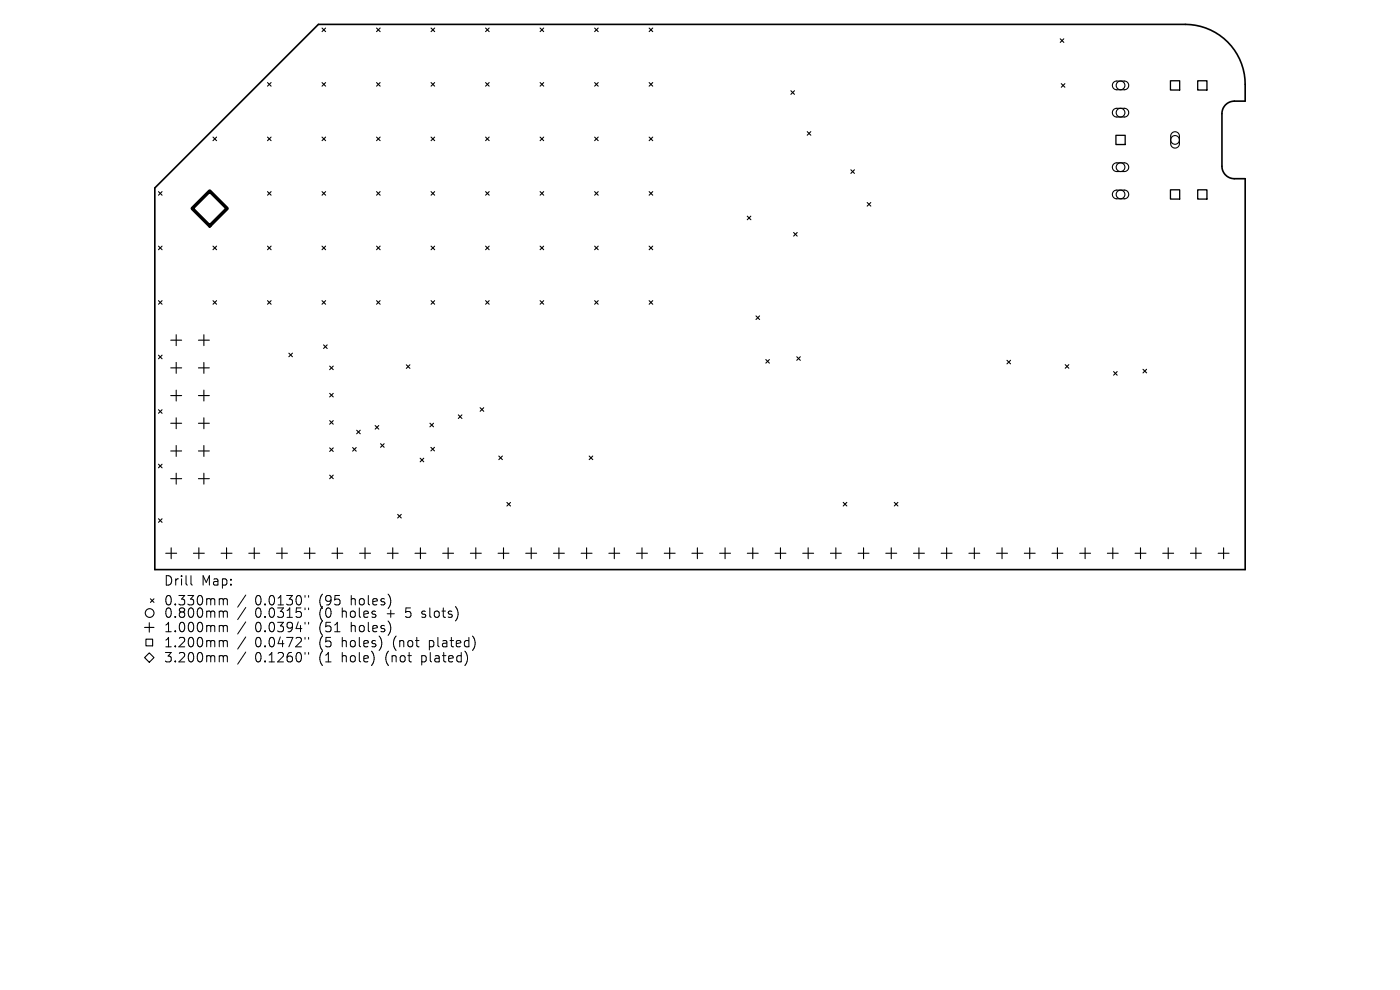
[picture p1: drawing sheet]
<svg xmlns="http://www.w3.org/2000/svg" width="297mm" height="210mm" viewBox="0 0 297 210" stroke-linecap="round" stroke-linejoin="round" font-family="sans-serif">
<defs><g id="words">
<g font-size="2.8">
<text x="34.7" y="124.5">Drill</text>
<text x="42.7" y="124.5">Map:</text>
<text x="34.7" y="128.7">0.330mm</text>
<text x="34.7" y="131.3">0.800mm</text>
<text x="54.1" y="128.7">0.0130&quot;</text>
<text x="54.1" y="131.3">0.0315&quot;</text>
<text x="67.8" y="128.7">(95</text>
<text x="67.8" y="131.3">(0</text>
<text x="72.8" y="131.3">holes</text>
<text x="74.7" y="128.7">holes)</text>
<text x="82.5" y="131.3">+</text>
<text x="86.7" y="131.3">5</text>
<text x="90.4" y="131.3">slots)</text>
<text x="34.7" y="134.4">1.000mm</text>
<text x="34.7" y="137.6">1.200mm</text>
<text x="54.1" y="134.4">0.0394&quot;</text>
<text x="54.1" y="137.6">0.0472&quot;</text>
<text x="67.8" y="134.4">(51</text>
<text x="67.8" y="137.6">(5</text>
<text x="72.8" y="137.6">holes)</text>
<text x="74.7" y="134.4">holes)</text>
<text x="83.9" y="137.6">(not</text>
<text x="91.7" y="137.6">plated)</text>
<text x="34.7" y="140.8">3.200mm</text>
<text x="54.1" y="140.8">0.1260&quot;</text>
<text x="67.8" y="140.8">(1</text>
<text x="72.8" y="140.8">hole)</text>
<text x="82.2" y="140.8">(not</text>
<text x="90.1" y="140.8">plated)</text>
</g>
</g></defs>
<path d="M67.5 5.2h183.9a12.7 12.7 0 0 1 12.8 12.7v3.6h-2.3a2.65 2.65 0 0 0-2.7 2.6v11.2a2.64 2.64 0 0 0 2.7 2.6h2.3v82.9h-231.4v-80.9z" fill="none" stroke="#000" stroke-width=".35"/>
<g fill="none" stroke="#000" stroke-width=".23">
<path d="M56.7 17.5l.8 .8M57.5 17.5l-.8 .8M68.3 5.9l.8 .8M68.3 17.5l.8 .8M69.1 5.9l-.8 .8M69.1 17.5l-.8 .8M79.9 17.5l.7 .8M79.9 5.9l.7 .8M80.6 17.5l-.7 .8M80.6 5.9l-.7 .8M91.4 17.5l.8 .8M91.4 5.9l.8 .8"/>
<path d="M92.2 5.9l-.8 .8M92.2 17.5l-.8 .8M103 17.5l.8 .8M103 5.9l.8 .8M103.8 5.9l-.8 .8M103.8 17.5l-.8 .8M114.6 17.5l.7 .8M114.6 5.9l.7 .8M115.3 5.9l-.7 .8M115.3 17.5l-.7 .8M126.1 17.5l.8 .8M126.1 5.9l.8 .8"/>
<path d="M126.9 17.5l-.8 .8M126.9 5.9l-.8 .8M137.7 17.5l.8 .8M137.7 5.9l.8 .8M138.5 5.9l-.8 .8M138.5 17.5l-.8 .8M167.8 19.2l.7 .8M168.5 19.2l-.7 .8M224.9 8.2l.8 .8M225.1 17.7l.8 .8M225.7 8.2l-.8 .8M225.9 17.7l-.8 .8"/>
<path d="M236.3 17.5l.5-.3h1.7a.93 .93 0 0 1 1 .9 .93 .93 0 0 1-1 .9h-1.6a.93 .93 0 0 1-.8-.5 .93 .93 0 0 1 .2-1zM45.2 29.1l.7 .7M45.9 29.1l-.7 .7M56.7 29.1l.8 .7M57.5 29.1l-.8 .7M68.3 29.1l.8 .7M69.1 29.1l-.8 .7M79.9 29.1l.7 .7M80.6 29.1l-.7 .7M91.4 29.1l.8 .7M92.2 29.1l-.8 .7M103 29.1l.8 .7"/>
<path d="M103.8 29.1l-.8 .7M114.6 29.1l.7 .7M115.3 29.1l-.7 .7M126.1 29.1l.8 .7M126.9 29.1l-.8 .7M137.7 29.1l.8 .7M138.5 29.1l-.8 .7M171.3 27.9l.7 .8M172 27.9l-.7 .8M180.5 36l.8 .8M181.3 36l-.8 .8M236.3 23.2l.5-.2h1.7a.93 .93 0 0 1 1 .9 .93 .93 0 0 1-1 .9h-1.6a.93 .93 0 0 1-.8-.5 .93 .93 0 0 1 .2-1.1z"/>
<path d="M236.3 34.8l.5-.3h1.7a.93 .93 0 0 1 1 1 .93 .93 0 0 1-1 .9h-1.6a.93 .93 0 0 1-.8-.6 .93 .93 0 0 1 .2-1zM248.6 28.2a.93 .93 0 0 1 1-.2 .93 .93 0 0 1 .6 .9v1.6a.93 .93 0 0 1-.9 .9 .93 .93 0 0 1-.9-.9v-1.7zM33.6 40.6l.8 .8M33.6 52.2l.8 .8M34.4 40.6l-.8 .8M34.4 52.2l-.8 .8M45.2 52.2l.7 .8M45.9 52.2l-.7 .8M56.7 40.6l.8 .8M56.7 52.2l.8 .8M57.5 40.6l-.8 .8M57.5 52.2l-.8 .8"/>
<path d="M68.3 40.6l.8 .8M68.3 52.2l.8 .8M69.1 40.6l-.8 .8M69.1 52.2l-.8 .8M79.9 40.6l.7 .8M79.9 52.2l.7 .8M80.6 40.6l-.7 .8M80.6 52.2l-.7 .8M91.4 40.6l.8 .8M91.4 52.2l.8 .8M92.2 40.6l-.8 .8M92.2 52.2l-.8 .8"/>
<path d="M103 40.6l.8 .8M103 52.2l.8 .8M103.8 40.6l-.8 .8M103.8 52.2l-.8 .8M114.6 40.6l.7 .8M114.6 52.2l.7 .8M115.3 40.6l-.7 .8M115.3 52.2l-.7 .8M126.1 40.6l.8 .8M126.1 52.2l.8 .8M126.9 40.6l-.8 .8M126.9 52.2l-.8 .8"/>
<path d="M137.7 40.6l.8 .8M137.7 52.2l.8 .8M138.5 40.6l-.8 .8M138.5 52.2l-.8 .8M158.5 45.8l.8 .8M159.3 45.8l-.8 .8M168.4 49.3l.7 .8M169.1 49.3l-.7 .8M184 43l.7 .7M184.7 43l-.7 .7M236.3 40.6l.5-.3h1.7a.93 .93 0 0 1 1 .9 .93 .93 0 0 1-1 1h-1.6a.93 .93 0 0 1-.8-.6 .93 .93 0 0 1 .2-1zM33.6 63.8l.8 .7"/>
<path d="M33.6 75.3l.8 .8M34.4 63.8l-.8 .7M34.4 75.3l-.8 .8M36.2 72.2h2.3M36.2 78h2.3M37.4 71v2.3M37.4 76.9v2.3M42.1 72.2h2.3M42.1 78h2.3M43.3 71v2.3M43.3 76.9v2.3M45.2 63.8l.7 .7"/>
<path d="M45.9 63.8l-.7 .7M56.7 63.8l.8 .7M57.5 63.8l-.8 .7M61.3 74.9l.7 .8M62 74.9l-.7 .8M68.3 63.8l.8 .7M68.6 73.2l.8 .7M69.1 63.8l-.8 .7M69.4 73.2l-.8 .7M69.9 77.7l.8 .7M70.7 77.7l-.8 .7M79.9 63.8l.7 .7"/>
<path d="M80.6 63.8l-.7 .7M86.2 77.4l.8 .7M87 77.4l-.8 .7M91.4 63.8l.8 .7M92.2 63.8l-.8 .7M103 63.8l.8 .7M103.8 63.8l-.8 .7M114.6 63.8l.7 .7M115.3 63.8l-.7 .7M126.1 63.8l.8 .7M126.9 63.8l-.8 .7M137.7 63.8l.8 .7"/>
<path d="M138.5 63.8l-.8 .7M160.4 67l.7 .8M161.1 67l-.7 .8M162.5 76.3l.7 .7M163.2 76.3l-.7 .7M169 75.7l.8 .7M169.8 75.7l-.8 .7M213.6 76.4l.8 .8M214.4 76.4l-.8 .8M226 77.4l.7 .7M226.7 77.4l-.7 .7M236.2 78.8l.8 .8"/>
<path d="M237 78.8l-.8 .8M242.5 78.3l.7 .8M243.2 78.3l-.7 .8M33.6 86.9l.8 .8M33.6 98.5l.8 .7M34.4 86.9l-.8 .8M34.4 98.5l-.8 .7M36.2 83.9h2.3M36.2 89.8h2.3M36.2 95.7h2.3M37.4 82.8v2.3M37.4 88.6v2.3"/>
<path d="M37.4 94.5v2.3M42.1 83.9h2.3M42.1 89.8h2.3M42.1 95.7h2.3M43.3 82.8v2.3M43.3 88.6v2.3M43.3 94.5v2.3M69.9 83.4l.8 .8M69.9 89.2l.8 .8M69.9 95l.8 .8M70.7 83.4l-.8 .8M70.7 89.2l-.8 .8"/>
<path d="M70.7 95l-.8 .8M74.8 94.9l.8 .8M75.6 94.9l-.8 .8M75.7 91.3l.7 .7M76.4 91.3l-.7 .7M79.6 90.3l.8 .7M80.4 90.3l-.8 .7M80.7 94.1l.8 .8M81.5 94.1l-.8 .8M89.1 97.2l.8 .8M89.9 97.2l-.8 .8M91.2 89.8l.8 .7"/>
<path d="M91.4 94.9l.8 .8M92 89.8l-.8 .7M92.2 94.9l-.8 .8M97.2 88l.8 .8M98 88l-.8 .8M101.9 86.5l.7 .8M102.6 86.5l-.7 .8M105.8 96.7l.8 .8M106.6 96.7l-.8 .8M125 96.7l.8 .8M125.8 96.7l-.8 .8M33.6 110l.8 .8"/>
<path d="M34.4 110l-.8 .8M35.2 117.4h2.3M36.2 101.5h2.3M36.3 116.2v2.3M37.4 100.4v2.3M41 117.4h2.3M42.1 101.5h2.3M42.2 116.2v2.3M43.3 100.4v2.3M46.9 117.4h2.3M48.1 116.2v2.3M52.8 117.4h2.3"/>
<path d="M53.9 116.2v2.3M58.7 117.4h2.3M59.8 116.2v2.3M64.5 117.4h2.3M65.7 116.2v2.3M69.9 100.8l.8 .8M70.4 117.4h2.3M70.7 100.8l-.8 .8M71.6 116.2v2.3M76.3 117.4h2.3M77.4 116.2v2.3M82.2 117.4h2.3"/>
<path d="M83.3 116.2v2.3M84.4 109.1l.7 .8M85.1 109.1l-.7 .8M88 117.4h2.3M89.2 116.2v2.3M93.9 117.4h2.3M95.1 116.2v2.3M99.8 117.4h2.3M100.9 116.2v2.3M105.7 117.4h2.3M106.8 116.2v2.3M107.5 106.6l.8 .7"/>
<path d="M108.3 106.6l-.8 .7M111.5 117.4h2.4M112.7 116.2v2.3M117.4 117.4h2.3M118.6 116.2v2.3M123.3 117.4h2.3M124.4 116.2v2.3M129.2 117.4h2.3M130.3 116.2v2.3M135 117.4h2.4M136.2 116.2v2.3M140.9 117.4h2.3"/>
<path d="M142.1 116.2v2.3M146.8 117.4h2.3M147.9 116.2v2.3M152.7 117.4h2.3M153.8 116.2v2.3M158.5 117.4h2.4M159.7 116.2v2.3M164.4 117.4h2.3M165.6 116.2v2.3M170.3 117.4h2.3M171.4 116.2v2.3M176.2 117.4h2.3"/>
<path d="M177.3 116.2v2.3M178.9 106.6l.7 .7M179.6 106.6l-.7 .7M182 117.4h2.4M183.2 116.2v2.3M187.9 117.4h2.3M189.1 116.2v2.3M189.7 106.6l.8 .7M190.5 106.6l-.8 .7M193.8 117.4h2.3M194.9 116.2v2.3M199.7 117.4h2.3"/>
<path d="M200.8 116.2v2.3M205.5 117.4h2.4M206.7 116.2v2.3M211.4 117.4h2.3M212.6 116.2v2.3M217.3 117.4h2.3M218.5 116.2v2.3M223.2 117.4h2.3M224.3 116.2v2.3M229 117.4h2.4M230.2 116.2v2.3M234.9 117.4h2.3"/>
<path d="M236.1 116.2v2.3M240.8 117.4h2.3M242 116.2v2.3M246.7 117.4h2.3M247.8 116.2v2.3M252.5 117.4h2.4M253.7 116.2v2.3M258.4 117.4h2.3M259.6 116.2v2.3M30.7 133.1h2M31 135.6h1.4v1.4h-1.4zM31.7 138.5l1 1-1 1-1-1z"/>
<path d="M31.7 132.1v2M31.9 127l.8 .8M32.7 127l-.8 .8"/>
<circle cx="237.7" cy="18.1" r=".93"/>
<circle cx="237.7" cy="35.5" r=".93"/>
<circle cx="237.7" cy="23.9" r=".93"/>
<circle cx="249.3" cy="29.7" r=".93"/>
<circle cx="237.7" cy="41.2" r=".93"/>
<circle cx="31.7" cy="130" r=".93"/>
</g>
<path d="M248.3 17.1h2v2h-2zM254.1 17.1h1.9v2h-1.9zM236.7 28.7h2v2h-2zM248.3 40.3h2v1.9h-2zM254.1 40.3h1.9v1.9h-1.9z" fill="none" stroke="#000" stroke-width=".28"/>
<path d="M40.8 44.2l3.7-3.7 3.7 3.7-3.7 3.7z" fill="none" stroke="#000" stroke-width=".74"/>
<g fill="none" stroke="#000" stroke-width=".21">
<path d="M40.5 122.1v1.7l.3 .3M46.8 127l.5 .1 .1 .2M46.8 129.6h.3l.3 .3M46.8 132.7h.3l.3 .3M46.8 135.9h.3l.3 .3M46.8 139.1h.3l.3 .3M47.4 139.4l.3-.3 .4 .1 .1 1.2M47.4 127.3l.3-.3 .4 .1 .1 1.2M47.4 127.3v1M47.4 129.9v1.1M47.4 133v1M47.4 136.2v1"/>
<path d="M47.4 139.4v1M47.4 129.9l.3-.3 .4 .1 .1 1.3M47.4 133l.3-.3 .4 .1 .1 1.2M47.4 136.2l.3-.3 .4 .1 .1 1.2M52.1 126.2l-1.7 2.6M52.1 128.9l-1.7 2.5M52.1 131.9l-1.7 2.6M52.1 135.1l-1.7 2.6M52.1 138.3l-1.7 2.6M64.7 126.3v.4M64.7 129v.3M64.7 132v.4"/>
<path d="M64.7 135.2v.4M64.7 138.4v.4M65.5 126.3v.4M65.5 129v.3M65.5 132v.4M65.5 135.2v.4M65.5 138.4v.4M89.5 130.9l.2 .1M89.6 129.7v.5"/>
</g>
<use href="#words"/>
</svg>
